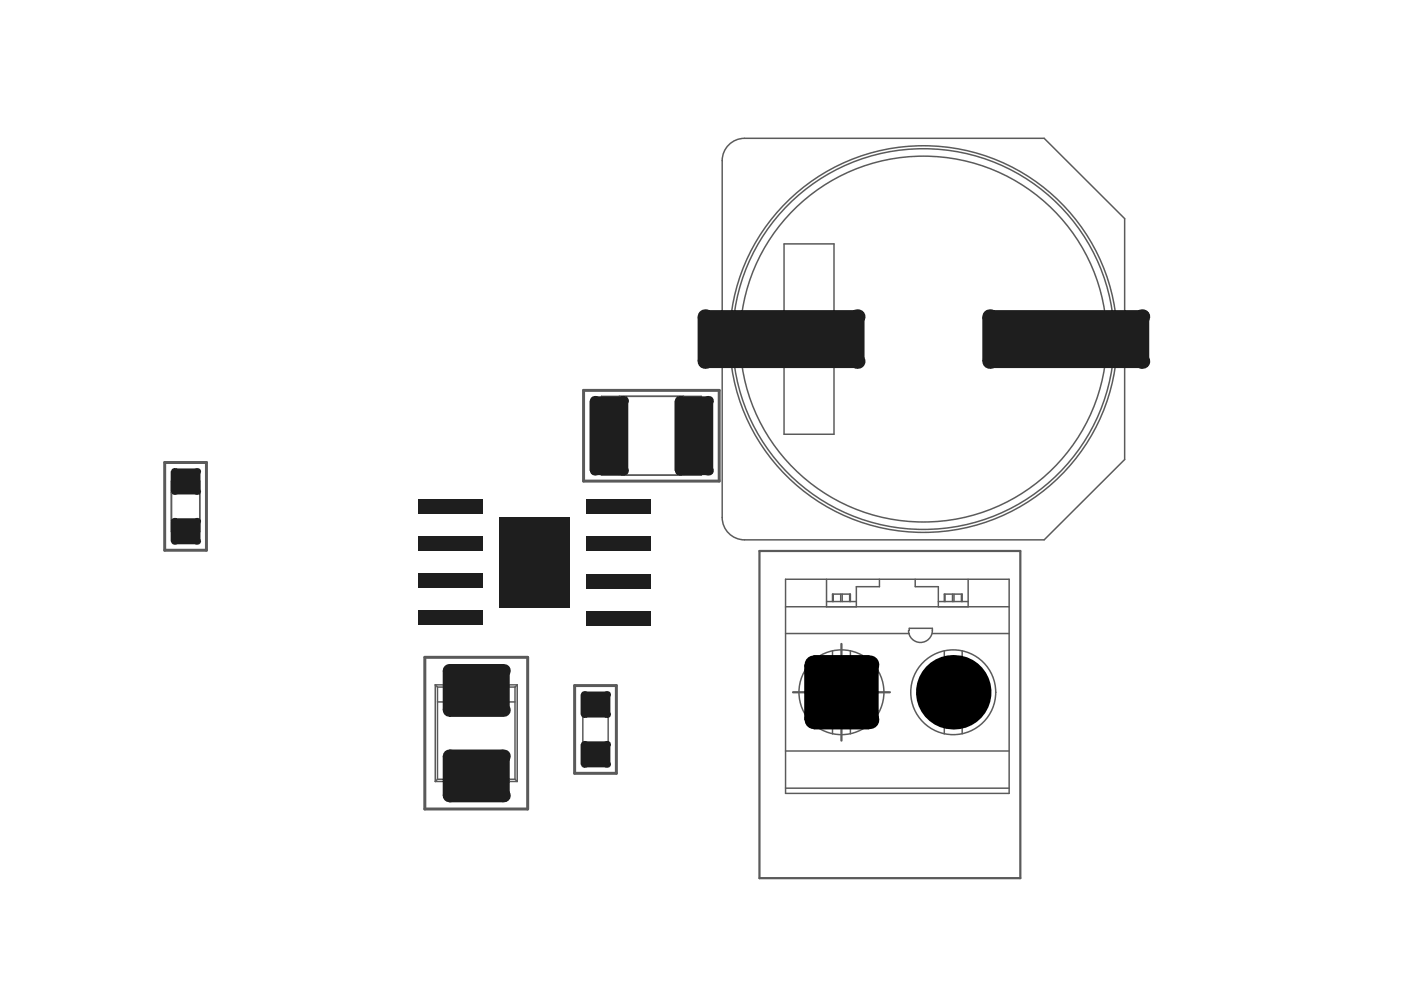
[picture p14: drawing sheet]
<svg xmlns="http://www.w3.org/2000/svg" width="297mm" height="210mm" viewBox="0 0 297 210" stroke-linecap="round" stroke-linejoin="round" font-family="sans-serif">
<path d="M34.9 98.1h8.9v18.6h-8.9zM123.7 82.8h28.8v19.2h-28.8zM90.1 139.4h21.8v32.1h-21.8zM121.8 145.4h8.9v18.6h-8.9z" fill="none" stroke="#5a5a5a" stroke-width=".63"/>
<path d="M161 116.8h55.3v69.4h-55.3zM178.4 136.5v20.5M168.1 146.8h20.6" fill="none" stroke="#5a5a5a" stroke-width=".47"/>
<g fill="none" stroke="#5a5a5a" stroke-width=".32">
<path d="M154.2 31a4.7 4.7 0 0 1 3.7-1.7h63.5l17.1 17.1v51l-17.1 17.1h-63.5a4.7 4.7 0 0 1-4.8-4.8v-75.6a4.7 4.7 0 0 1 1.1-3.1zM166.2 51.7h10.6v40.4h-10.6zM153.1 69.1h-3.9v5.6h3.9M238.5 69.1h3.9v5.6h-3.9M127.5 84h21.2v16.7h-21.2zM131.3 84v16.7M144.9 84v16.7M36.3 102h6v10.7h-6zM36.3 110.4h6M36.3 104.4h6M166.6 122.8h47.4v45.4h-47.4zM166.6 128.6h47.4"/>
<path d="M166.6 134.3h26.2M175.2 122.8v5.8M175.2 127.5h6.4M176.5 127.5v-1.5h3.8v1.5M176.5 137.9v17.7M176.7 126v1.5M178.2 126v1.5M178.6 126v1.5M180.1 126v1.5M180.3 137.9v17.7M186.5 122.8v1.6h-4.9v4.2M192.6 133.7a2.55 2.55 0 0 0 2.8 2.5 2.55 2.55 0 0 0 2.3-3h-4.9v.5"/>
<path d="M194 122.8v1.6h4.9v4.2M197.7 134.3h16.3M198.9 127.5h6.4M200.2 127.5v-1.5h3.8v1.5M200.2 137.9v17.7M200.4 126v1.5M201.9 126v1.5M202.3 126v1.5M203.8 126v1.5M204 137.9v17.7M205.3 122.8v5.8M92.3 145.2l.5 .5"/>
<path d="M92.3 145.2v20.5M92.3 145.2h17.4M92.8 145.7v19.5M92.8 148.8h16.4M92.8 145.7h16.4M94.2 145.2v-.6h13.6v.6M97.5 144.6v.6M104.5 144.6v.6M109.2 145.7v19.5M109.7 145.2l-.5 .5M109.7 145.2v20.5M123.4 149.5h5.7v1.7h-5.7z"/>
<path d="M123.4 158.1h5.7v1.8h-5.7zM123.6 151.2v6.9M128.9 151.2v6.9M166.6 159.2h47.4M92.3 165.7h17.4M92.8 165.2l-.5 .5M92.8 165.2h16.4M94.2 165.7v.6h13.6v-.6M97.5 165.7v.6M104.5 165.7v.6M109.2 165.2l.5 .5M166.6 167.1h47.4"/>
<circle cx="195.8" cy="71.9" r="38.8"/>
<circle cx="195.8" cy="71.9" r="40.4"/>
<circle cx="195.8" cy="71.9" r="41"/>
<circle cx="178.4" cy="146.8" r="9"/>
<circle cx="202.1" cy="146.8" r="9"/>
</g>
<path d="M170.5 140.9l2.1-2h11.6l2.1 2v11.7l-2.1 2.1h-11.6l-2.1-2.1z" fill-rule="evenodd" fill="#000"/>
<g fill="#000">
<circle cx="172.6" cy="140.9" r="1.98"/>
<circle cx="172.6" cy="152.6" r="1.98"/>
<circle cx="184.2" cy="140.9" r="1.98"/>
<circle cx="184.2" cy="152.6" r="1.98"/>
<circle cx="202.1" cy="146.8" r="7.9"/>
</g>
<g fill="#1e1e1e">
<path d="M36.2 100l.8-.7h4.7l.8 .7v4.2l-.8 .6h-4.7l-.8-.6z" fill-rule="evenodd"/>
<path d="M124.4 129.6h13.6v3h-13.6z" fill-rule="evenodd"/>
<path d="M124.4 113.8h13.6v3h-13.6z" fill-rule="evenodd"/>
<path d="M124.4 105.9h13.6v3h-13.6z" fill-rule="evenodd"/>
<path d="M36.2 110.5l.8-.6h4.7l.8 .6v4.3l-.8 .6h-4.7l-.8-.6z" fill-rule="evenodd"/>
<path d="M123.1 147.3l.8-.7h4.7l.8 .7v4.2l-.8 .6h-4.7l-.8-.6z" fill-rule="evenodd"/>
<path d="M123.1 157.8l.8-.6h4.7l.8 .6v4.3l-.8 .6h-4.7l-.8-.6z" fill-rule="evenodd"/>
<path d="M125 85l1.1-1h6l1.1 1v14.8l-1.1 .9h-6l-1.1-.9z" fill-rule="evenodd"/>
<path d="M124.4 121.7h13.6v3h-13.6z" fill-rule="evenodd"/>
<path d="M105.9 109.6h14.8v19.2h-14.8z" fill-rule="evenodd"/>
<path d="M147.9 67.2l1.6-1.5h32.2l1.6 1.5v9.4l-1.6 1.4h-32.2l-1.6-1.4z" fill-rule="evenodd"/>
<path d="M208.3 67.2l1.5-1.5h32.3l1.6 1.5v9.4l-1.6 1.4h-32.3l-1.5-1.4z" fill-rule="evenodd"/>
<path d="M88.6 129.4h13.6v3.2h-13.6z" fill-rule="evenodd"/>
<path d="M88.6 113.7h13.6v3.1h-13.6z" fill-rule="evenodd"/>
<path d="M88.6 105.8h13.6v3.1h-13.6z" fill-rule="evenodd"/>
<path d="M93.9 160.3l1.4-1.4h11.4l1.4 1.4v8.4l-1.4 1.4h-11.4l-1.4-1.4z" fill-rule="evenodd"/>
<path d="M93.9 142.2l1.4-1.4h11.4l1.4 1.4v8.4l-1.4 1.4h-11.4l-1.4-1.4z" fill-rule="evenodd"/>
<path d="M143 85l1.1-1h6l1.1 1v14.8l-1.1 .9h-6l-1.1-.9z" fill-rule="evenodd"/>
<path d="M88.6 121.6h13.6v3.1h-13.6z" fill-rule="evenodd"/>
</g>
<g fill="#1e1e1e">
<circle cx="41.7" cy="100" r=".71"/>
<circle cx="37" cy="100" r=".71"/>
<circle cx="37" cy="104.2" r=".71"/>
<circle cx="41.7" cy="104.2" r=".71"/>
<circle cx="41.7" cy="110.5" r=".71"/>
<circle cx="37" cy="110.5" r=".71"/>
<circle cx="37" cy="114.8" r=".71"/>
<circle cx="41.7" cy="114.8" r=".71"/>
<circle cx="128.6" cy="147.3" r=".71"/>
<circle cx="123.9" cy="147.3" r=".71"/>
<circle cx="123.9" cy="151.5" r=".71"/>
<circle cx="128.6" cy="151.5" r=".71"/>
<circle cx="128.6" cy="157.8" r=".71"/>
<circle cx="123.9" cy="157.8" r=".71"/>
<circle cx="123.9" cy="162.1" r=".71"/>
<circle cx="128.6" cy="162.1" r=".71"/>
<circle cx="126.1" cy="85" r="1.03"/>
<circle cx="126.1" cy="99.8" r="1.03"/>
<circle cx="132.1" cy="99.8" r="1.03"/>
<circle cx="132.1" cy="85" r="1.03"/>
<circle cx="181.7" cy="67.2" r="1.58"/>
<circle cx="149.5" cy="67.2" r="1.58"/>
<circle cx="149.5" cy="76.6" r="1.58"/>
<circle cx="181.7" cy="76.6" r="1.58"/>
<circle cx="242.1" cy="67.2" r="1.58"/>
<circle cx="209.8" cy="67.2" r="1.58"/>
<circle cx="209.8" cy="76.6" r="1.58"/>
<circle cx="242.1" cy="76.6" r="1.58"/>
<circle cx="106.7" cy="160.3" r="1.42"/>
<circle cx="95.3" cy="160.3" r="1.42"/>
<circle cx="95.3" cy="168.7" r="1.42"/>
<circle cx="106.7" cy="168.7" r="1.42"/>
<circle cx="106.7" cy="142.2" r="1.42"/>
<circle cx="95.3" cy="142.2" r="1.42"/>
<circle cx="95.3" cy="150.6" r="1.42"/>
<circle cx="106.7" cy="150.6" r="1.42"/>
<circle cx="144.1" cy="85" r="1.03"/>
<circle cx="144.1" cy="99.8" r="1.03"/>
<circle cx="150.1" cy="99.8" r="1.03"/>
<circle cx="150.1" cy="85" r="1.03"/>
</g>
</svg>
